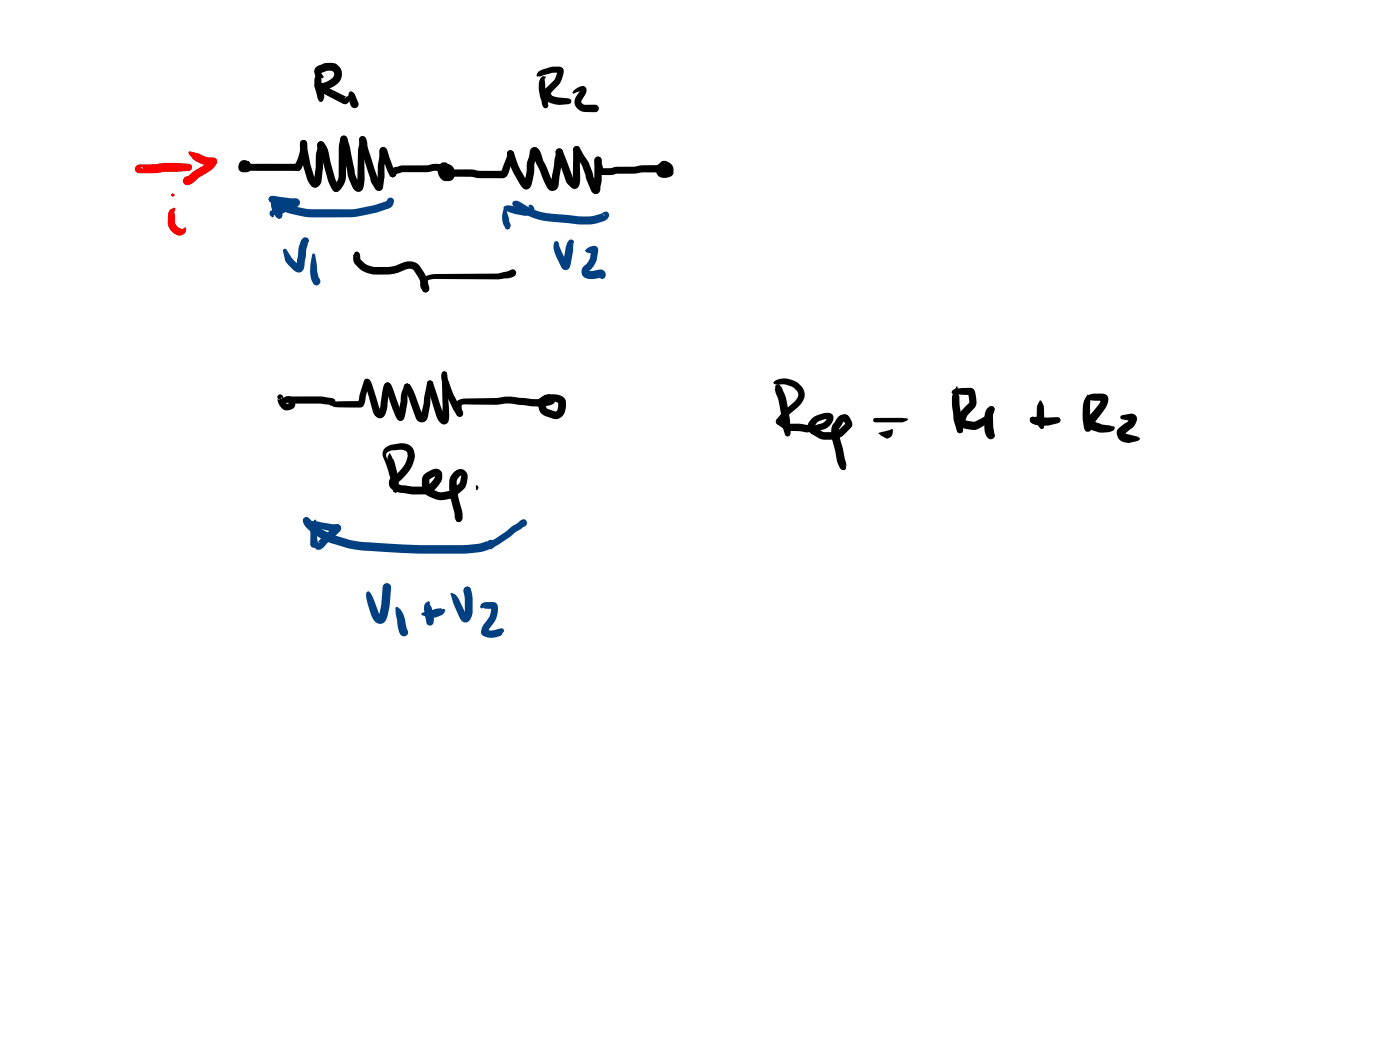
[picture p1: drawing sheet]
<svg xmlns="http://www.w3.org/2000/svg" width="285mm" height="214mm" viewBox="0 0 285 214" stroke-linecap="round" stroke-linejoin="round" font-family="sans-serif">
<g fill="#000">
<path d="M64.3 13.7l1.4-.7-.2 .1a2.79 2.79 0 0 1 4 1.1 2.82 2.82 0 0 1-1.9 3.6l-1.7 .5-1.3-.2a.64 .64 0 0 0 .7-.2 .64 .64 0 0 0 0-.8l5.3 2.7h-.3l-.1 .2 .7-.5 .2 .1a1.11 1.11 0 0 1-1.2 1.6l-5.2-2.7a.86 .86 0 0 1-.6-1.2 .86 .86 0 0 1 1.2-.4 2.61 2.61 0 0 0 2.7-1.7v-.4l-.5-.5 .2 .1h-1.3h.2l-1.2 .4 .1-.2-.3 .9-.5 .2a1.21 1.21 0 0 1-.4-2zM64.7 14.2a5.7 5.7 0 0 1 .8 3.2l.4 1.5a1.33 1.33 0 0 1-.6 1.8l-.3-.1-.5-1.3a5.6 5.6 0 0 1-.2-4.1zM64.3 14.6l.4-.2 .4 .1 .7 .9 .1 .2-.1 .3h-.3l-1.1-.3-.3-.5zM71.2 18.7l.2-.1a1.5 1.5 0 0 1 1.1 1.4l.4 .8a.84 .84 0 0 1-.4 1.2 .84 .84 0 0 1-1.1-.6l-.5-1.9zM109.5 14.7a5.9 5.9 0 0 1 2.8-1.1h.4a1.92 1.92 0 0 1 1.9 .4 4.3 4.3 0 0 1-1.3 3.7l-1.3 1.4 .1-.2 .3 .6 .8 .2 2.6 .3 .4 .2 .2 .4-.2 .4-.4 .2a6.5 6.5 0 0 1-3.7-.2 2.08 2.08 0 0 1-1.2-2.9l1.4-1.3a3.3 3.3 0 0 0 1.2-2.3l.3 .3-1.4 .1-2.9 .7a.6 .6 0 0 1 0-.9zM110.2 15.7l.5-.2 .5 .1-.3 .5 .1 1.9 .6 2.3 .1 1.2-.2 .4a.85 .85 0 0 1-1.2-.9l-.3-1.1a5.6 5.6 0 0 1 .1-4.1zM116.9 18.4l.9-.7a.97 .97 0 0 1 1.4 0 .97 .97 0 0 1 .1 1.4l-.9 1.4v.4l.7 .4h2.1a.77 .77 0 0 1 .7 .8 .77 .77 0 0 1-.7 .7h-2.1a2.07 2.07 0 0 1-1.9-1.2 2.07 2.07 0 0 1 .3-2.3l.7-1 .3 .1-1.8 .7-.1-.3zM49.3 33.5l1-.3 .9 .2 9.4-.1a.75 .75 0 0 1 .8 .8 .75 .75 0 0 1-.8 .7h-7.3a6.9 6.9 0 0 1-3.7-.4l-.4-.4zM49.3 33.5h.4l.5 .6-.1 .1-.7-.1-.2-.3zM49 32.9a1.24 1.24 0 0 1 1.7 0 1.24 1.24 0 0 1 0 1.7 .94 .94 0 0 1-1.4-.1 .94 .94 0 0 1 .2-1.3l.9-.4 .3 .1 .1 .3-.3 .9a.49 .49 0 0 0 0-.5 .49 .49 0 0 0-.4-.3 .41 .41 0 0 0-.4 .3 .41 .41 0 0 0 .1 .4h-.1l.3-.2-.1 .3-.1-.3-.3-.1h.7l-.4 .1-.1 .4a.75 .75 0 0 1 .9-.8 .75 .75 0 0 1 .4 1.2l-.5 .4-1 .1a1.22 1.22 0 0 1-1-.9 1.22 1.22 0 0 1 .5-1.3zM61.3 28.7a.74 .74 0 0 1 .8-.1 .74 .74 0 0 1 .4 .8 8.4 8.4 0 0 1-1.5 5.3 .75 .75 0 0 1-.9-.1 .75 .75 0 0 1-.1-.9 8.3 8.3 0 0 0 1.1-4.8zM61.3 28.7a.79 .79 0 0 1 .9-.1 .79 .79 0 0 1 .3 1l.1 .9 .6 3 .7 2.4 .6 1-.3-.2-.3 .1 .4-2.7v-2.6l.3-1.4a1.06 1.06 0 0 1 .7-1.3 1.19 1.19 0 0 1 .7 1.5l-.2 1.3v2.7l-.3 2.3a1.34 1.34 0 0 1-1.1 1.5 1.34 1.34 0 0 1-1.5-.9l-1-3-.8-3.5v-1.4z"/>
<path d="M65 19.7h.2l.5 .3v-.1l.1 .3-.2 .3-.3 .2-.4-.2zM64.8 29a1.16 1.16 0 0 1 1.7 .8l.3 .9 1.4 5.5 .7 1.6-.1-.1a.75 .75 0 0 1 .3 1 .75 .75 0 0 1-1.1 .3 5.3 5.3 0 0 1-1.3-2.4l-1.3-5.5-.5-1.1 .4 .2a.73 .73 0 0 1-.6-.4 .73 .73 0 0 1 .1-.8zM69.4 28a.74 .74 0 0 1 1-.3 .74 .74 0 0 1 .2 1l.1-.3-.3 1.5 .1 5.6a4 4 0 0 1-1.9 3.6h-.2a.75 .75 0 0 1-.7-.5 .75 .75 0 0 1 .2-.8l.5-.2-.3 .1 .6-.8 .2-.8 .1-6.2zM69.5 27.8a.76 .76 0 0 1 1.3 .5l1.3 6.1a7.6 7.6 0 0 0 1.1 3.2l-.7 .2 .3-1.4 .1-5.8 .2-1.2a1.9 1.9 0 0 1 .3-1.5l.4-.2 .5 .2 .2 .5-.3 2.2v5.9a3.2 3.2 0 0 1-.7 2.4 1.4 1.4 0 0 1-1.8-1l-.9-2.2-.9-5-.6-2.1 .2 .3a.73 .73 0 0 1 0-1.1zM73.3 27.9l.5-.2 .4 .1a3.1 3.1 0 0 1 .7 2.2l2 6.5 .6 1.1a.6 .6 0 0 0-.9 .3l.3-2v-2.2l.3-1.7v-1.1a.85 .85 0 0 1 .8-1 .85 .85 0 0 1 .9 .8l1.3 3.7 .4 .8v.1l-.2-.3 .2 .4-.2 .5-.4 .2-.5-.2-.6-1.1-1.3-3.8a.55 .55 0 0 0 .5 .2 .55 .55 0 0 0 .5-.4l-.1 1.4a10.4 10.4 0 0 0-.2 3.7l-.3 2a.94 .94 0 0 1-.8 1 .94 .94 0 0 1-1.1-.8l-.6-1.2-1.4-4.6a9 9 0 0 1-.8-3.2l-.1-.4 .3 .3-.4-.6zM79.9 34.3l.4-.3 1.6-.3 5.3-.1a3.6 3.6 0 0 1 2.3-.2l.4 .3h-.1l.3-.3a.65 .65 0 0 0 .4 1.1l.2-.1-.1 .5 .3 .5h-.1h.6l-.3 .1 .1-.4-.2-.2 .3-.1 .2-.2a.93 .93 0 0 1-.7 .9 1.04 1.04 0 0 1-.6-1.6 1.37 1.37 0 0 1 1.4-.4 1.37 1.37 0 0 1 1 1.2 1.6 1.6 0 0 1-1.2 2.2h-.6a2.09 2.09 0 0 1-1.6-1.7 2.09 2.09 0 0 1 .9-2.1h.1a.88 .88 0 0 1 1.1 .5 .88 .88 0 0 1-.5 1.1 1.42 1.42 0 0 1-1.8 0l.1 .1h-.8l-1.3 .3h-5.1l-1.1 .2h.1l-.4 .6-.5 .2-.5-.2-.2-.5 .1-.4 .5-.2-.5 .2zM90.5 34.9l.6-.4h1.9a13.7 13.7 0 0 1 4.7 .3h4.6l-.3 .1 1.2-3.1a1 1 0 0 1 .7-1.2l.5 .2 .2 .5v.6l-1 3.2a1.36 1.36 0 0 1-1.3 1.2l-5.3-.1a7.3 7.3 0 0 0-3-.2l-2.9-.1-.6-.3-.1-.4zM90.5 34.9l.4-.1 .7 .7h-.5l-.2 .2-.4-.1-.1-.4zM103.4 30.8l.5-.2 .5 .2 .3 .4a19 19 0 0 0 2.8 6l-.4-.2-.4 .3 .5-2.2a8.7 8.7 0 0 1 .6-3.8 1.1 1.1 0 0 1 .8-1.3 1.1 1.1 0 0 1 1.4 .8l.6 2 2.2 4.7-.4-.2-.2 .2 .9-6.1a.77 .77 0 0 1 .5-1 .77 .77 0 0 1 1 .6l-.8 6.5a1.31 1.31 0 0 1-1.2 1.4 1.31 1.31 0 0 1-1.4-1.2l-2-4.4-.7-2a.62 .62 0 0 0 .8-.2l-.5 2.2a12.3 12.3 0 0 1-.8 4.8 1.13 1.13 0 0 1-1.2 .5 1.13 1.13 0 0 1-.8-.9l-.4-.6a16 16 0 0 1-2.3-5.6l.1 .3-.2-.5zM113.4 30.4a.77 .77 0 0 1 1.2 .4l2 5.5 .7 .7a.6 .6 0 0 0-.8 .2l.1-.8 .1-6 .3-.6 .4-.1 .5 .2 .2 .5v6.3a1.43 1.43 0 0 1-1.4 1.7l-1.1-.9-.4-.7-2-5.5 .1 .2-.2-.5zM116.9 29.9l.5-.2 .4 .1 1 1.8a10.8 10.8 0 0 1 2 4.2l.9 2.4a.63 .63 0 0 0-1 .2l.3-1.7v-4a.73 .73 0 0 1 .8-.8 .73 .73 0 0 1 .7 .8v.8a16.3 16.3 0 0 1-.5 5.7 1 1 0 0 1-1.7-.4l-.9-2.4-.2-.7a9.4 9.4 0 0 0-1.6-3.5l-.7-1.4 .3 .3-.4-.3-.1-.4zM121.9 34.5l.4-.2 2-.1 1.2-.2 3.6-.1 1.6-.2 4.5-.1a.75 .75 0 0 1 .8 .8 .75 .75 0 0 1-.8 .7h-4.5l-1.6 .3h-3.6l-.9 .2h-2.3l-.4-.2-.2-.5z"/>
<path d="M121.2 32.1a.87 .87 0 0 1 1.1 .1 .87 .87 0 0 1 .2 1l.3 1.2-.1-.1 .3 .6-.2 .5a1.03 1.03 0 0 1-1.4-.8 4 4 0 0 1-.2-2.5zM133.9 33.6a1.38 1.38 0 0 1 2.1 .8 .75 .75 0 0 1-1.1 .6l-.5-.2h.4l.3-.4v.4l-.1-.1 .9-.1-.3 .5v-.7l-.4-.2 .4-.1a.8 .8 0 0 1-.7 .6 .8 .8 0 0 1-.8-.3v-.5a1.35 1.35 0 0 1 .9-1.2 1.35 1.35 0 0 1 1.5 .5l.4 .5 .2 .7a1.22 1.22 0 0 1-.4 1.5 1.97 1.97 0 0 1-3.1-.9 1.78 1.78 0 0 1 .3-1.4zM72.3 51.3a.75 .75 0 0 1 1 .8l.1 .7a4.1 4.1 0 0 0 3.7 1.6l2-.1 1.6-.3a4.3 4.3 0 0 1 3.8-.6l.5 .3a8.4 8.4 0 0 1 2.4 4.8 .73 .73 0 0 1-.7 1 .73 .73 0 0 1-.7-1l-.1 .4-.4-1.8-1.3-2.1a1.39 1.39 0 0 0-1.7-.1l-1.2 .5a12.3 12.3 0 0 1-5.3 .5 4.7 4.7 0 0 1-4.1-3.1l.1-.9a.52 .52 0 0 0 .8 .2l-.5 .2-.2-.1-.1-.3zM85.9 56.8l.9-.6 1.3-.4 13.2-.1 1.9-.4 1.2-.5a.82 .82 0 0 1 .7 .9 .82 .82 0 0 1-.8 .8l-3 .4-13.2-.1-.9 .3-.7 .4 .1-.2v.8l.5 .3 .2 .4-.2 .5-.5 .2a1.81 1.81 0 0 1-.7-2.7zM78.4 78.1l.8-.2 .5 .5 2.3 6-.3-.2 .4 .3 .2 .5a.73 .73 0 0 1-.9 .7l-.7-.6-.7-1.7-1.6-4.4 .3 .1-.3-.2-.2-.4zM82.4 78.3l.5-.2 .4 .1a5.8 5.8 0 0 1 1.4 2.7l1.4 3.7-.2-.1-.2 .1 .6-2.4 .6-4.2a.61 .61 0 0 1 .6-.6l.5 .2 .2 .5-1 6.3a1.38 1.38 0 0 1-1.9 1.4l-.6-.6-1.5-4.3-.9-1.9-.1-.3zM87.1 77.6l.4-.2 .5 .2 .2 .3 2.1 6.4 .4 .7a.55 .55 0 0 0-.7 .2l.1-2.4-.2-6.7 .2-.3 .4-.2 .4 .2 .1 .3 .4 6.2a8.2 8.2 0 0 1-.1 3.6 1.15 1.15 0 0 1-1.2 .5 1.15 1.15 0 0 1-.9-.9l-.4-.7-1.6-5.6-.3-1.1zM90.1 75.8l.4-.2a1.29 1.29 0 0 1 .6 1.4l.1 .2a26 26 0 0 0 2.4 5.6l.7 1.4-.2 .5-.5 .2a1.22 1.22 0 0 1-1-.9l-.2-.4a25.8 25.8 0 0 1-2.5-6.1l-.1-1zM157.6 77.7a4.1 4.1 0 0 1 6.2 2.6l-.2 1a5.6 5.6 0 0 1-1.8 2.2l-1.9 1.7a2.05 2.05 0 0 1-1.3 1.3l-.5-.2-.2-.5a12.9 12.9 0 0 1 3.8-4 1.53 1.53 0 0 0 .6-2.2 3.5 3.5 0 0 0-2.7-1.4 2.3 2.3 0 0 1-2.2-.3zM157.9 78.5l.4-.2 .4 .1v.6l-.1-.1-.3 .5zM158 78.4l.5-.1 .3 .2 .1 .3-.2 .3-.4 .2-.3-.3-.1-.2zM158 78.4l.6-.1 .5 .5a22.7 22.7 0 0 1 1.9 9.2l-.2 .7-.4 .2-.4-.2-.6-1.6-.2-1.7a17.2 17.2 0 0 0-1-4.7l-.5-1.5 .2-.1-.1-.3z"/>
<path d="M194.9 78.5l.4 2.2 .1 1.8 .7 5-.2 .5-.4 .2-.4-.1-.3-.4-.6-2.1-.1-1.5a10.1 10.1 0 0 1-.2-3.6zM56.6 80.4a.82 .82 0 0 1 .9 .2 .82 .82 0 0 1 .3 .8l.6 .9h-.1l.6-.2-.1 .2v-.6l.1 .3-.4-.1-.5 .3-.4-.2a.97 .97 0 0 1 .9-1.3h.7a1.15 1.15 0 0 1 .9 1v.6a1.7 1.7 0 0 1-1.4 1.2 1.7 1.7 0 0 1-1.7-.8l-.4-.8-.1-.7a.4 .4 0 0 0 .5 .2 .4 .4 0 0 0 .3-.5l-.2 .5-.4-.1-.2-.4zM58.4 81l.6-.2 2.8-.1a15.8 15.8 0 0 1 6.4 .6l.1 .4-.2 .5a2.86 2.86 0 0 1-2.4 0l-6.7-.1a1 1 0 0 1-.8-.7zM58.4 81l.5-.2 .3 .1 .3 .8-.9 .3-.4-.6zM67.2 81.7l.2-.1 .4 .6-.3-.1 .1-.1a11.3 11.3 0 0 1 4.3-.3h1.4l-.4 .2 .4-1.8 .8-2.4a.78 .78 0 0 1 .8-.6 .78 .78 0 0 1 .7 .8l1.7 5.6 .2 .3h-.4l.4-1.1 .3-2.7a2.4 2.4 0 0 1 .8-2.1h.3l.5 .2 .2 .4-.2 .4-.3 .3 .3-.3-.5 4a2.34 2.34 0 0 1-1.4 2.3 1.69 1.69 0 0 1-1.6-1.3l-1.6-5.7a.57 .57 0 0 0 .6 .1 .57 .57 0 0 0 .4-.5l-.8 2.7-.1 1.1a1.29 1.29 0 0 1-1.5 1.4h-1a11.3 11.3 0 0 1-4.3-.3l-.6-.4zM79.3 92.3l.7 1.1a2.39 2.39 0 0 1 .6 1.7l.4 1.8a6.8 6.8 0 0 1-.1 3.3l-.4 .1-.4-.2-.2-.4-.1-1.8v.1l-.6-2.5a3.2 3.2 0 0 1 .1-3.2zM78.3 91.3l1.3-.7 2-.3a2.53 2.53 0 0 1 2.5 1 2.53 2.53 0 0 1 .1 2.6 8.3 8.3 0 0 1-3.6 4.5l.1-.1v.2l-.1-.2 1.1 .5 2.3 .3h2.8l.7-.6 .9-1 .2-.3v-.6l.2 .3-1.4 .7 .1 1.2 .4 .8 1.9 .6 1.9-.3 1.5-1.2 .5-.7 .2-1-.1-.2-.4 .4-.4 .7a14.3 14.3 0 0 0 1 6l.2 1.7-.4 .6-.4 .1-.5-.2-.2-.7-.1 .2a6.2 6.2 0 0 0-.5-2.7 11.7 11.7 0 0 1-.6-5.3 2.33 2.33 0 0 1 2.9-2l.5 .5 .3 .5-.1 1.6a2.41 2.41 0 0 1-1 1.7l-1.8 1.4a6.2 6.2 0 0 1-3.1 .5l-2.1-.9a3.4 3.4 0 0 1-.7-4.4l1-.6a1.56 1.56 0 0 1 2.6 .3v.9a4.9 4.9 0 0 1-2.6 3.4l-3.4 .2-1.7-.3a3.6 3.6 0 0 1-3-1.4 1.57 1.57 0 0 1 1.1-2.2l.4-.3a6.1 6.1 0 0 0 2.2-3.7l-.1-.6a1.23 1.23 0 0 0-1.3-.6l-1.7 .1-.8 .2a.76 .76 0 0 0-.5 .9l1.2 4 .8 2.3 .4 .4-.1 .6-.4 .2-.5-.3v-1.2l-2.1-6v-.8zM82.5 78.2l.4-.1 .5 .2 .1 .4-.5 1.8v1.4l-.6 2.8-.2 .5-.3 .4a.73 .73 0 0 1-1-.3 .73 .73 0 0 1 .3-1l-.2 .3 .6-2.9a5.6 5.6 0 0 1 .6-3v.1zM93.1 81.7l.9-.5 1.6-.1a24.6 24.6 0 0 0 7-.3l1.4-.1 2.8 .3a9.3 9.3 0 0 0 5 0 .6 .6 0 0 0-.1 .9l-.1-.1-.5 .4 .2 .9 1.9 .7 .3-.4 .2-1.5v.2l-.1-.1a8.7 8.7 0 0 0-4.1-.2l-.1-.2a4.1 4.1 0 0 1 5.6-.4 4 4 0 0 1-.1 3 1.94 1.94 0 0 1-2.2 1.1l-1.6-.6a2.29 2.29 0 0 1-1.6-2.3 2.29 2.29 0 0 1 1.9-2.1 1.25 1.25 0 0 1 1.3 .5 1.25 1.25 0 0 1 .1 1.3l-.6 .3a12.5 12.5 0 0 1-6.1 .1l-3.3-.3a23.3 23.3 0 0 1-7.2 .2l-1.7 .1 .1-.2v.9a1.3 1.3 0 0 1 0 1.6l-.4 .1-.5-.2-.3-1.4a1.86 1.86 0 0 1 .3-1.6zM158.1 85.4l.5-.2 .4 .1 1.8 1a11 11 0 0 1 3.7 .2 .78 .78 0 0 1 .7 1 .78 .78 0 0 1-1.2 .5l-1.4-.2-2-.1-.8-.3a2.6 2.6 0 0 1-1.9-1.6zM165.3 85.2a4.2 4.2 0 0 1 4-.9 1.67 1.67 0 0 1-.4 2.4l-.9 .6-1 .3h-.4l-1.4-.4v-.4l1-.3a2.31 2.31 0 0 0 2.2-1.5l.2 .3-.9 .1-1.3 .6-.5 .7v.3l1.7 .9 1.8 .1 1.3-.4 1.6-1.5-.2 .3-.4-.8 .3 .1-.3 .3-.9 1.3v.3l.1 1.2 .7 2.6 .8 3.5-.4-.1 .3 .4-.2 .4a.85 .85 0 0 1-1.1-.3l-.6-1.3-.4-2.3-.6-2.4a3.4 3.4 0 0 1 .4-3.1l.5-.8a1.58 1.58 0 0 1 1.6-1.1 1.58 1.58 0 0 1 1.4 1.4 1.22 1.22 0 0 1 0 1.4 6.3 6.3 0 0 1-2.3 2l-.2 .1a6.7 6.7 0 0 1-3.9 .1l-1.5-.8a1.85 1.85 0 0 1-.1-3.3zM171.6 94.7a.52 .52 0 0 1 .5 .3 .52 .52 0 0 1-.1 .6l-.3 .1-.3-.2-.1-.5z"/>
<path d="M171.4 94.8l.3-.1 .4 .1 .1 .4-.1 .4-.4 .1-.3-.1-.2-.4zM177.9 85.2l.3-.1h5.5l.9 .1 .3 .2-.2 .2-1 .4h-5.5l-.3-.1-.1-.4zM178.8 88.2l2.8-.9a1.05 1.05 0 0 1-.1 1.5l-.2 .2a1.07 1.07 0 0 1-1.6-.1zM193.9 79.5l.2-.2a9.1 9.1 0 0 1 4-.2 4.5 4.5 0 0 1 .7 3.2l-.3 .6-1.6 1.7-.4 1.3-.3-.4 2.1 .4 2-1 .5-.5 .5-1.1 .1 .4-.2-.4 .2-.4 .5-.2a.84 .84 0 0 1 .5 1.3l-.4 .9a5.6 5.6 0 0 1-3.8 2.6 5.4 5.4 0 0 1-3.2-.9 3.1 3.1 0 0 1 .9-3.1l1.4-1.5-.2-1.9 .5 .3-2.9-.1-.5-.3-.2 .3-.2-.4zM195.1 86.7l.2-.1 .8 .9-.2 .5-.4 .2-.5-.1-.2-.4zM201 83.2l.4-.4 .5-.1 .4 .2 .2 .4-.2 .5-.4 .2 .4-.2-.1 .7v2.4l.4 1.7a.94 .94 0 0 1-1 .8 .94 .94 0 0 1-.9-.8 7.4 7.4 0 0 1-.2-4.1zM209.8 85l.5-.2 .5 .3-.1-.2 2.6 .1 2-.1 .5 .2 .2 .4-.2 .5a5.2 5.2 0 0 1-3.2 .7 3.2 3.2 0 0 1-2.8-.8l-.1-.4zM209.8 85.1l.3-.2 .8 .1 .1 .3-.4 .6 .2-.1-.5 .3-.4-.2-.2-.4zM211.9 86.5l.5 .1 .1 .3-.1 .4-.6-.1-.1-.3zM211.7 81.6h.3l.4 .7a3.5 3.5 0 0 1 .2 2.1v1a1.44 1.44 0 0 1 0 1.3l-.2 .5-.3 .1a1.91 1.91 0 0 1-1-2.1v-.8a3.8 3.8 0 0 1 .6-2.8zM221.3 80.7a2.48 2.48 0 0 1 2-.6h.8a1.27 1.27 0 0 1 1.3 .5 1.27 1.27 0 0 1 .2 1.3 11.5 11.5 0 0 1-2.6 4v-.1l.1 .2 1.1 .4 2 .3 .2 .1h.2l.3 .1 .1 .3-.3 .5-1 .3-1.7 .1-1.4-.4a1.95 1.95 0 0 1-1.3-1.6 1.95 1.95 0 0 1 .9-1.9 6.2 6.2 0 0 0 2-2.8v-.1l.3 .3-2.7-.1-.6 .3-.3-.4zM221.5 80.3l.3 .4 .2 1v3.3l.3 2.2a.77 .77 0 0 1-.5 .7 .77 .77 0 0 1-.8-.2l-.3-.5a14.1 14.1 0 0 1-.2-4.6l.2-1.1z"/>
<path d="M228.2 84.7l2.1-.5a1.14 1.14 0 0 1 1.1 .6 1.14 1.14 0 0 1-.1 1.2 4 4 0 0 1-1.8 1.9l-.6 .5 .2-.4 .1 .3 2.5 .6 .4 .4-.2 .3a3.4 3.4 0 0 1-3.1 .4 1.8 1.8 0 0 1-1-2.8l1.8-1.4 .4-.6 .3 .5-2.1-.4-.1-.3zM93 105.1l.2-.1 .7 .4v-.2l.1 .4-.2 .5-.4 .2-.5-.3z"/>
<circle cx="65.3" cy="29.5" r=".73"/>
<circle cx="65.3" cy="20.2" r=".51"/>
<circle cx="73.8" cy="28.4" r=".69"/>
<circle cx="113.9" cy="31" r=".74"/>
<circle cx="117.4" cy="30.4" r=".69"/>
<circle cx="86.7" cy="58.8" r=".71"/>
<circle cx="82.9" cy="78.7" r=".67"/>
<circle cx="80.5" cy="99.7" r=".55"/>
<circle cx="210.3" cy="85.5" r=".62"/>
<circle cx="212.1" cy="86.9" r=".4"/>
<circle cx="93.4" cy="105.6" r=".71"/>
</g>
<path d="M96.9 98.8l.4 .1 .1 .4-.1 .4-.4 .1z" fill-rule="evenodd" fill="#000"/>
<g fill="#f00">
<path d="M27.7 33.8l.7-.3a20 20 0 0 0 5.3-.3l4.6 .1a.73 .73 0 0 1 .8 .8 .73 .73 0 0 1-.8 .7l-4.6 .2a18.2 18.2 0 0 1-5.3 .3 .73 .73 0 0 0 .6-.5 .73 .73 0 0 0-.2-.8l-.2 .1 1.2 .8-.2 .2h-.7a.98 .98 0 0 1-1.3-.3l-.1-.6z"/>
<path d="M37.9 33.7l.4-.2v-.2a.73 .73 0 0 1 .8 .8 .73 .73 0 0 1-.8 .7v-.2l-.4-.1-.2-.4z"/>
<path d="M38.5 30.9l.2-.1 1.8 .5 1.9 .7a1.81 1.81 0 0 1 1.7 .6 .88 .88 0 0 1-.1 .9 .88 .88 0 0 1-.9 .2h-1l-1-.3a4.6 4.6 0 0 1-2.7-2.3z"/>
<path d="M37.5 36.2l.8-.3a13.9 13.9 0 0 1 3.6-2.5l.2-.2a2.36 2.36 0 0 1 1.3-1.1 .95 .95 0 0 1 .8 .7 .95 .95 0 0 1-.4 1 9.4 9.4 0 0 1-3.4 2.5l-1.1 1-.9 .3 .4-.3 .2-.4a.87 .87 0 0 1-1 .8 .87 .87 0 0 1-.7-.9z"/>
<path d="M34.7 42.7l.8-.4 .3 .3-.3 .6 .1 2.2a1.84 1.84 0 0 0 1.1 1.1l.5 .1 .5-.3h.1a1.35 1.35 0 0 1-.6 1.5 1.35 1.35 0 0 1-1.6-.2 3.2 3.2 0 0 1-1.4-3.6l.1-.7z"/>
</g>
<path d="M34.8 39.6l.4-.3 .4 .3-.1 .3-.3 .1-.3-.1z" fill-rule="evenodd" fill="#f00"/>
<g fill="#004080">
<path d="M55 40.1l.4-.1 .4 .2 .2 .4v.1l-.1-.2h-.2l.4 .5-.1 .2h-.7a.63 .63 0 0 1-.6-.7z"/>
<path d="M54.9 40.1l.5-.2 .4 .1a13.7 13.7 0 0 0 9 2.6h4.4a22.5 22.5 0 0 0 9.5-1.7v.1a.78 .78 0 0 1 .7-.7 .78 .78 0 0 1 .8 .6l-.2 .7a1.35 1.35 0 0 1-1 .9 26.4 26.4 0 0 1-11.5 1.8 22.5 22.5 0 0 1-7-.5 10.1 10.1 0 0 1-5.4-2.4v-.1h.3l-.5-.2-.2-.5z"/>
<path d="M55.4 40.9l.6-.4 .1 .1 .1 .7 .8 1.6a.89 .89 0 0 1 .5 .9 .89 .89 0 0 1-.7 .7l-.4-.1-.2-.5 .1-.3-.1 .5a3.9 3.9 0 0 1-1-2.4z"/>
<path d="M54.8 40.2a1.24 1.24 0 0 1 1.4-.3l3.4 .5a.99 .99 0 0 1 1.2 .2 .99 .99 0 0 1 0 1.2l-.8 .6-1.6 .6-1.2 .8-1.2 .3a.19 .19 0 0 0 0-.3 .19 .19 0 0 0-.2 0l-.1 .4a.78 .78 0 0 1-.8-.8 .78 .78 0 0 1 .8-.8l.8-.2 1.7-1 1.6-.6a.59 .59 0 0 0 .3 1h-1.1l-3.7-.7a.53 .53 0 0 0 .2-.8l1.2 1.8 .8 1.8-.2 .5-.5 .1-.4-.1-.5-2-1-1.5a.51 .51 0 0 1-.1-.7z"/>
<path d="M57.7 50.7h.5l1.2 1.8 1.6 1.5-.6 .2 .2-1.8a8.9 8.9 0 0 1 .7-3.5l.4-.4 .5-.2 .5 .2 .2 .5-.1 .4-.5 .3 .4-.2-.3 1.2-.4 3.1a1.27 1.27 0 0 1-.4 1.3 1.27 1.27 0 0 1-1.4 .2l-.5-.3-1.6-1.8-.5-2.1z"/>
<path d="M63.6 51.7h.5l.1 .2 .4 3.3 .3 1.3 .3 .8a.79 .79 0 0 1-.7 .8 .79 .79 0 0 1-.9-.7l.1 .2-.3-.7-.3-1.7 .1-1.5z"/>
<path d="M104.5 41.1l.4-.2 .5 .3v1.1l-1-.6z"/>
<path d="M104.4 41.1a1.07 1.07 0 0 1 1.4 0l2.2 1.3a12.4 12.4 0 0 0 4.8 1.2l3.9 .3a10.7 10.7 0 0 0 5.9-.4l.1-.1 .2 .4 .2 .1-.3-.3a.55 .55 0 0 1 .8-.5 1.04 1.04 0 0 1-.3 1.8 10 10 0 0 1-5.2 .8l-5.4-.5a12.9 12.9 0 0 1-5.8-1.6l-2.1-1.4-.1-.1 .3-.1-.5-.1-.2-.4z"/>
<path d="M102.5 42.6h.5l.9 3a.72 .72 0 0 1-.1 .8 .72 .72 0 0 1-.9 .2l-.2-.5a3 3 0 0 1-.5-2.3z"/>
<path d="M102.6 42.1l.3-.2a13.6 13.6 0 0 1 4.1 .4h-.1h.9l-.1-.2a.48 .48 0 0 1 .4-.5 .48 .48 0 0 1 .5 .5 1.19 1.19 0 0 1-.8 1.7l-.5 .1a9.1 9.1 0 0 1-4.4-1.1l.1-.4a11 11 0 0 1 .8 3.7l-.1 .5-.4 .1-.4-.1-.1-.4a4.7 4.7 0 0 0-.3-3.6z"/>
<path d="M112.9 49.2l.4-.1a1.4 1.4 0 0 1 .7 1.3l1.6 3.3a.62 .62 0 0 0-1 .1l.5-3a2.69 2.69 0 0 1 .8-1.9l.4-.1 .4 .1 .2 .4-.1 .3-.3 .2 .2-.1v1.6l-.5 2.4a1.08 1.08 0 0 1-.4 1.1 1.08 1.08 0 0 1-1.2 0l-1.1-1.9a4.3 4.3 0 0 1-.6-3.7z"/>
<path d="M119.4 50.7l.1-.1a1.72 1.72 0 0 1 2.1-.3l.2 .6-.2 1.5a5.3 5.3 0 0 1-1.7 2.9l-.1-.1 2-.3a1.09 1.09 0 0 1 1.5 1.2l-.2 .5-.5 .2-.4-.2-.3-.5 .2 .3 .2 .2a4.9 4.9 0 0 1-3.1 0 1.58 1.58 0 0 1-.8-1.5 1.58 1.58 0 0 1 1-1.3l.7-1.3 .3-1.6 .1 .3 .6 .2a1.82 1.82 0 0 1-2-.3z"/>
<path d="M61.9 105.5a.6 .6 0 0 1 1 .1l.1 1-.7-.2-.4 .1a.73 .73 0 0 1 0-1z"/>
<path d="M61.9 105.5a1.04 1.04 0 0 1 1.5 .5 11.8 11.8 0 0 0 5.1 3.1 24.7 24.7 0 0 0 8.6 1.5 183.1 183.1 0 0 0 18.3 .3 9.3 9.3 0 0 0 3.5-.6l.3-.2v.5l.2-.5 .5-.2a1 1 0 0 1 .7 1 1 1 0 0 1-.9 .9l-.2 .1a14.5 14.5 0 0 1-5.5 .8 176 176 0 0 1-21.8-.8l-1.6-.3-2.6-.8a13.2 13.2 0 0 1-5.9-3.8l-.3-.6a.79 .79 0 0 1 .1-.9z"/>
<path d="M99 110.4a1.29 1.29 0 0 1 1.4-.3l.2 .5-.2 .4-.5 .2-.5-.2 .3 .1v-.2l-.6-.2z"/>
<path d="M63.9 106l.2-.2 .3 .2 .1 4.8-.2 .5-.4 .2-.6-.3a10.6 10.6 0 0 1 .1-4z"/>
<path d="M62.9 106.4a2.4 2.4 0 0 1 2.5-.1l2.9 .4a.8 .8 0 0 1 1.1 .5 .8 .8 0 0 1-.7 1h-1.2l-3.9-.9 .2-.4 .7 2.4a1.67 1.67 0 0 1-.4 2.2l-.7-.2-.2-.5 .2-.3 .3-.3-.3 .2-.1-2-.5-1.4z"/>
<path d="M64.1 110.6l.5-.2 .5 .2v-.2h-.4l3.3-3.3-.1 .4a.76 .76 0 0 1 .8-.8l.5 .2 .3 .5-.1 .5a8.3 8.3 0 0 1-2.4 2.4l-1 1a1.08 1.08 0 0 1-1.1 .6 1.08 1.08 0 0 1-1-.8z"/>
<path d="M64.1 110.7a.7 .7 0 0 1 .9-.1 .7 .7 0 0 1 .2 .9l-.7 .1 .4 .1h-.3l-.5-.2-.2-.4z"/>
<path d="M74.6 120.6l.4-.3 .3 .3a12.2 12.2 0 0 1 1.8 4.1l.4 .7-.4 .1 .5-2.3 .3-3.6a.85 .85 0 0 1 .9-.8 .85 .85 0 0 1 .8 .9 23.7 23.7 0 0 1-.8 6 1.52 1.52 0 0 1-1.4 1.3 1.52 1.52 0 0 1-1.6-1.2 12.8 12.8 0 0 1-1.2-5.2z"/>
<path d="M78.2 119a.83 .83 0 0 1 .9-.2 .83 .83 0 0 1 .5 .8l-.5 1.1-.3 .2-.4-.2-.5-1.1z"/>
<path d="M80.6 123.6a1.08 1.08 0 0 1 1.1 .7 12.1 12.1 0 0 1 1.2 3.8v.1l-.5-.3 .5 .3 .2 .5a.81 .81 0 0 1-1 .8 1.5 1.5 0 0 1-1-1.4l-.6-3.4z"/>
<path d="M86.6 122.7l.6-.3 .2 .1 .2 .7 .3 .5 .2 1.1a2.79 2.79 0 0 1 0 2.4 .75 .75 0 0 1-.8 .1 .75 .75 0 0 1-.5-.7l-.5-2.6 .1-.8z"/>
<path d="M85.9 124.8l2.3-.7a1.69 1.69 0 0 1 1.8-.2l.6 .2 .1 .2-.2 .4a2.42 2.42 0 0 1-2 1.1h-.6l-1.8-.5-.3-.3z"/>
<path d="M91.8 120.8l.2-.1a2.17 2.17 0 0 1 1.5 1.4l1.6 3.3-.3-.1-.4 .1 .3-.8a14 14 0 0 0-.3-4.4 .76 .76 0 0 1 .9-.8 .76 .76 0 0 1 .5 1.1l.1-.3a16.8 16.8 0 0 1 .2 5.1 1.4 1.4 0 0 1-1.9 1.3l-.7-1-1-2.2-.8-2.4z"/>
<path d="M94.7 119.7l.5-.3a.94 .94 0 0 1 .6 1.3l-.4 .1-.5-.1 .2 .2-.4-.3-.2-.4z"/>
<path d="M98 123l.1-.1a3 3 0 0 1 2.3-.3 1.4 1.4 0 0 1 1 1.9l-.1 .6a5.8 5.8 0 0 1-1.7 2.9l-.2 .7-.2-.5a2.71 2.71 0 0 0 2.1-.1l.9-.2 .3 .1 .1 .4-.2 .4a.92 .92 0 0 1-.9 .8 3.1 3.1 0 0 1-3.5-.5 2.68 2.68 0 0 1 .8-2.4 4.1 4.1 0 0 0 1.2-3l.4 .3-1.6-.1-.3-.2a.46 .46 0 0 1-.8-.1z"/>
<path d="M99.4 110.9l.4-.2 .5 .3-.2 .9-.4-.3-.4-.1z"/>
<path d="M99.6 110.5l.8-.5a17.9 17.9 0 0 0 3.8-2.8l2.2-1.3-.4 .2-.2 .3 .2-.5 .6-.2a.79 .79 0 0 1 .7 .8 .79 .79 0 0 1-.8 .8l.1-.1-1.5 1a19.3 19.3 0 0 1-4.1 2.9l-.1 .1a1.3 1.3 0 0 1-1.5 .5l-.1-.4z"/>
<circle cx="55.4" cy="40.6" r=".66"/>
<circle cx="104.9" cy="41.4" r=".54"/>
<circle cx="63.9" cy="110.8" r=".66"/>
<circle cx="82.3" cy="128.7" r=".81"/>
<circle cx="95.1" cy="120.2" r=".73"/>
</g>
</svg>
